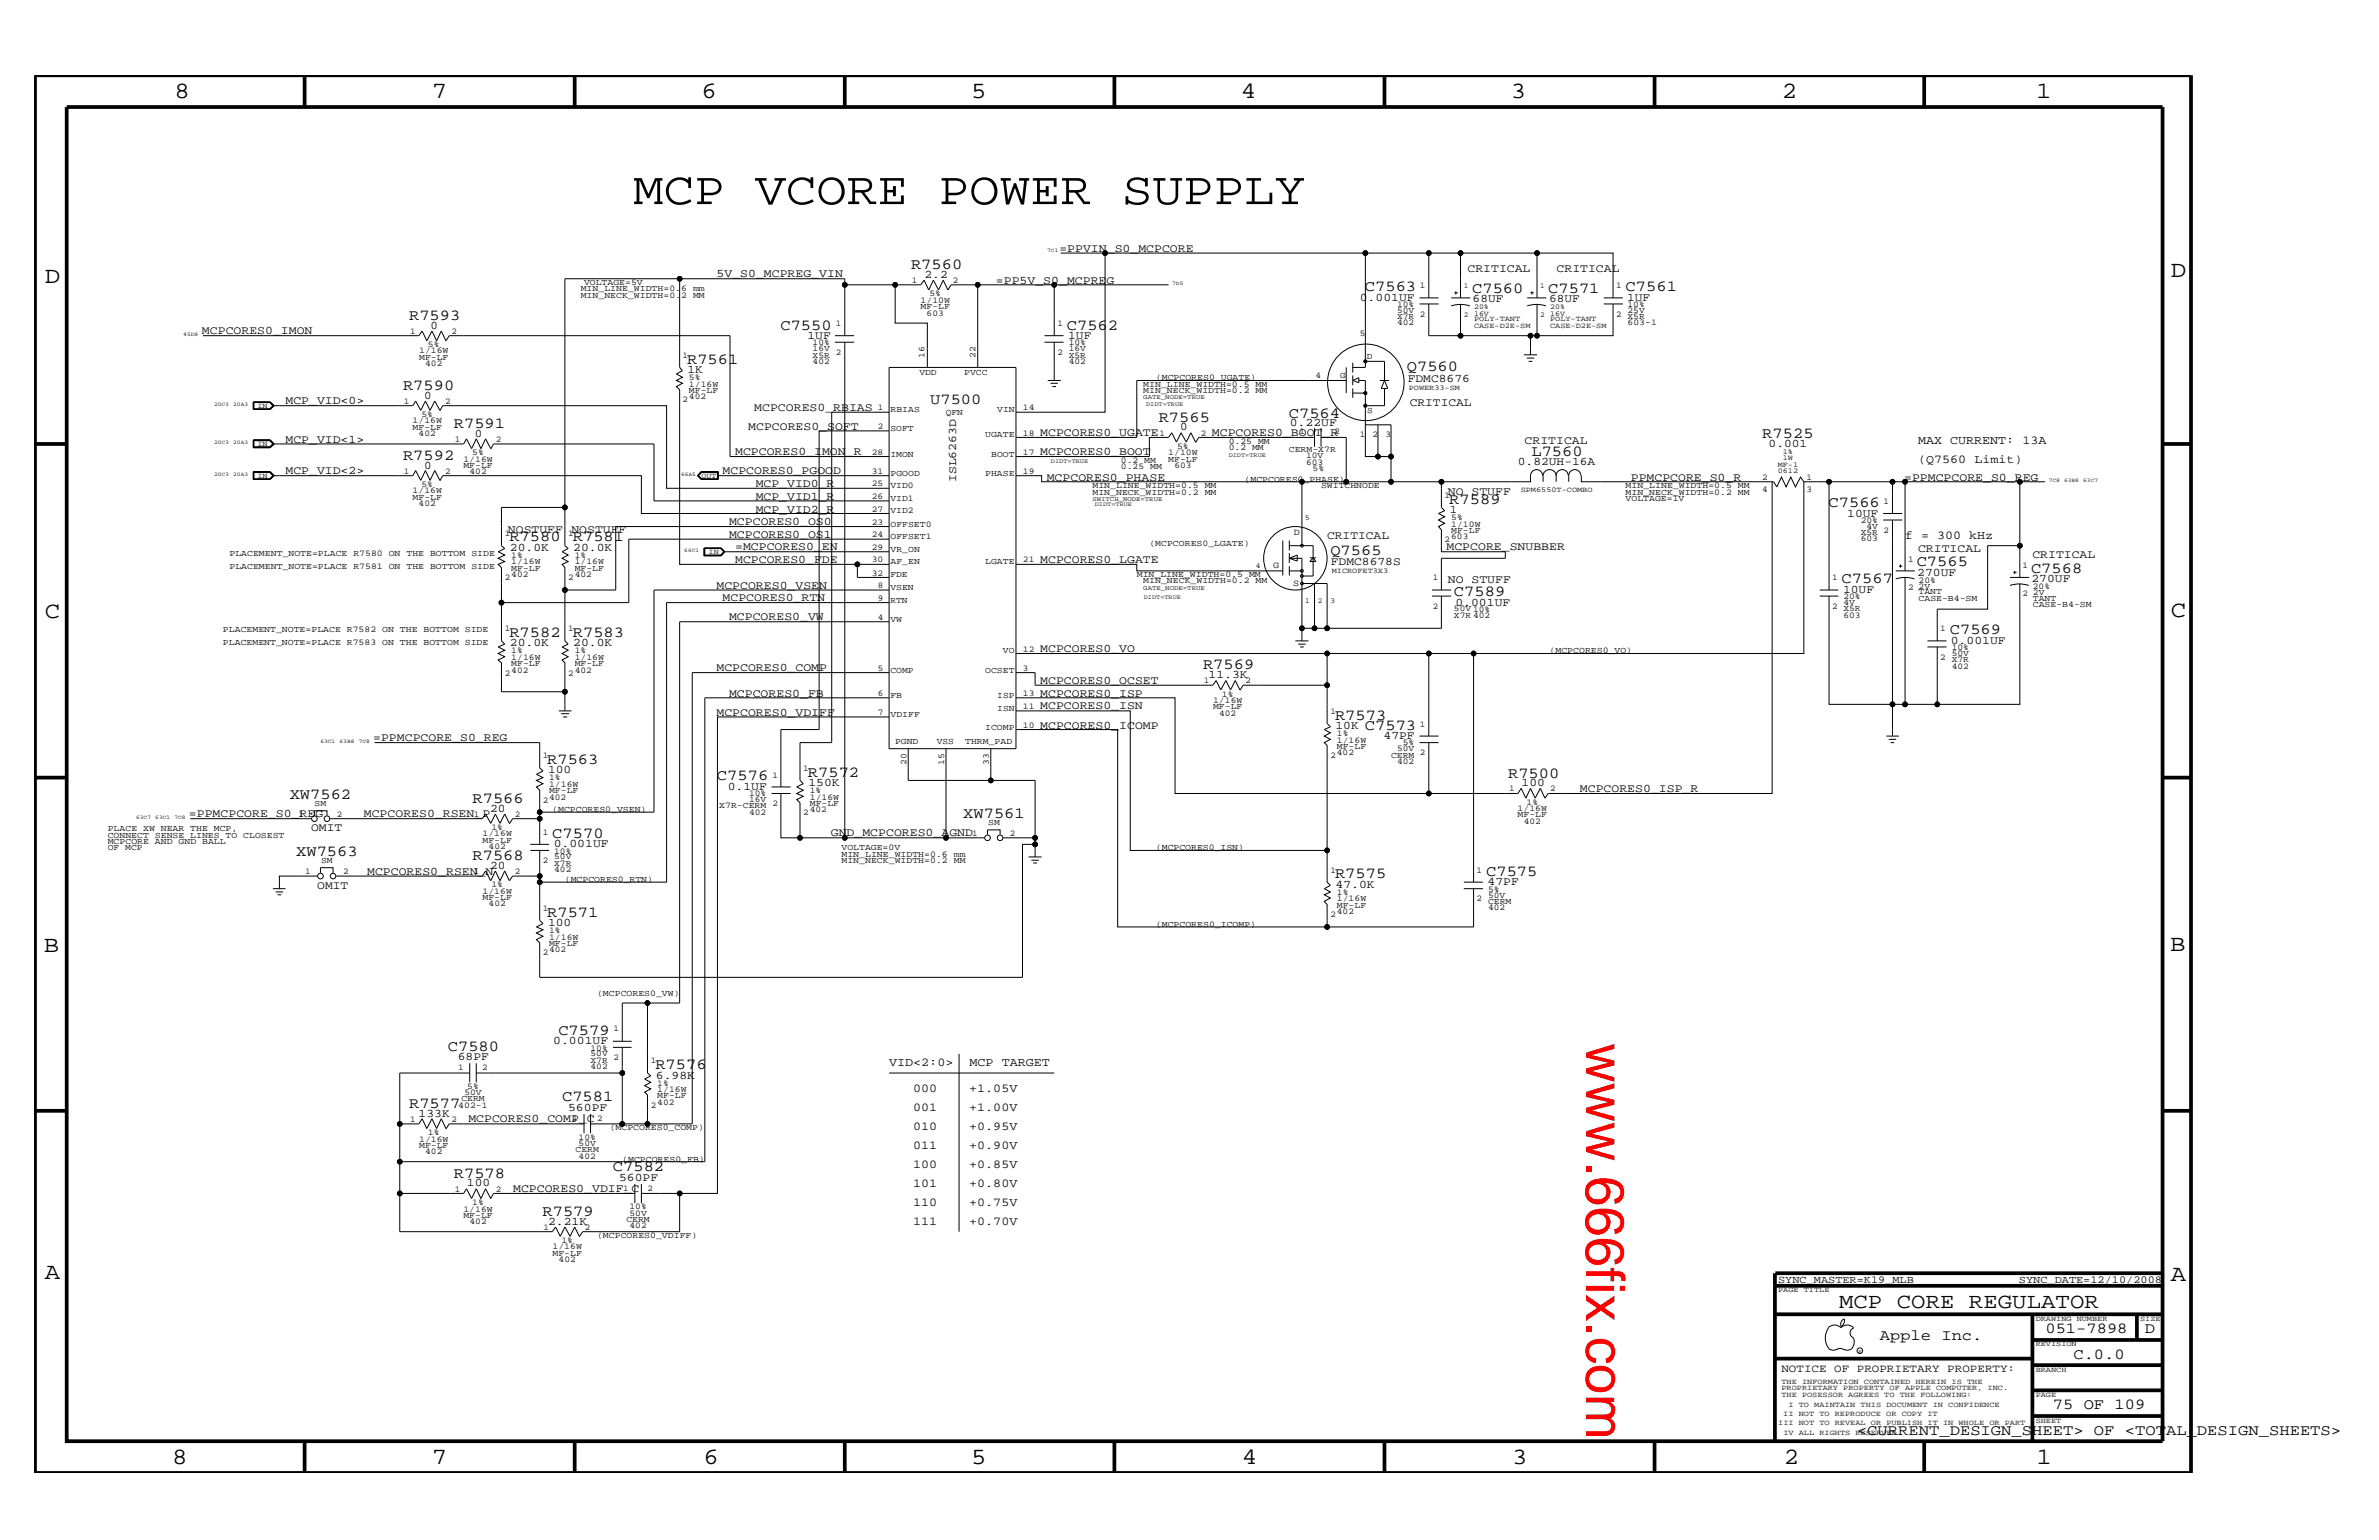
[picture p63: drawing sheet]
<svg xmlns="http://www.w3.org/2000/svg" width="432mm" height="279mm" viewBox="0 0 432 279" stroke-linecap="round" stroke-linejoin="round" font-family="sans-serif">
<defs><g id="words">
<text font-size="9.9" fill="#f00" x="287.9" y="189.3" transform="rotate(90 287.9 189.3)">www.666fix.com</text>
<text font-size="8.4" x="114.9" y="37">MCP VCORE POWER SUPPLY</text>
<g font-size="4.2">
<text x="31.7" y="17.8">8</text>
<text x="78.4" y="17.8">7</text>
<text x="127.3" y="17.8">6</text>
<text x="176.3" y="17.8">5</text>
<text x="225.2" y="17.8">4</text>
<text x="274.2" y="17.8">3</text>
<text x="323.4" y="17.8">2</text>
<text x="369.6" y="17.8">1</text>
<text x="8.1" y="51.3">D</text>
<text x="394" y="50.3">D</text>
<text x="8.1" y="112.1">C</text>
<text x="394" y="111.9">C</text>
<text x="8" y="172.7">B</text>
<text x="393.9" y="172.5">B</text>
<text x="8.1" y="232">A</text>
<text x="394" y="232.4">A</text>
<text x="31.2" y="265.6">8</text>
<text x="78.4" y="265.6">7</text>
<text x="127.7" y="265.6">6</text>
<text x="176.3" y="265.6">5</text>
<text x="225.4" y="265.6">4</text>
<text x="274.5" y="265.6">3</text>
<text x="323.8" y="265.6">2</text>
<text x="369.7" y="265.6">1</text>
</g>
<text font-size="3.9" x="333.8" y="237.3">MCP CORE REGULATOR</text>
<g font-size="2.8">
<text x="165.4" y="48.8">R7560</text>
<text x="247.7" y="52.9">C7563</text>
<text x="267.2" y="53.2">C7560</text>
<text x="281" y="53.2">C7571</text>
<text x="295.1" y="52.9">C7561</text>
<text x="74.3" y="58">R7593</text>
<text x="141.6" y="59.8">C7550</text>
<text x="193.6" y="59.8">C7562</text>
<text x="124.7" y="66">R7561</text>
<text x="73.2" y="70.7">R7590</text>
<text x="255.4" y="67.3">Q7560</text>
<text x="82.4" y="77.7">R7591</text>
<text x="168.8" y="73.3">U7500</text>
<text x="210.3" y="76.5">R7565</text>
<text x="233.9" y="75.9">C7564</text>
<text x="73.2" y="83.4">R7592</text>
<text x="278" y="82.7">L7560</text>
<text x="319.9" y="79.4">R7525</text>
<text x="263.1" y="91.4">R7589</text>
<text x="331.9" y="92.1">C7566</text>
<text x="92.5" y="98.2">R7580</text>
<text x="104" y="98.2">R7581</text>
<text x="241.5" y="100.6">Q7565</text>
<text x="334.3" y="105.9">C7567</text>
<text x="347.9" y="102.7">C7565</text>
<text x="368.6" y="103.9">C7568</text>
<text x="263.9" y="108.1">C7589</text>
<text x="92.5" y="115.6">R7582</text>
<text x="104" y="115.6">R7583</text>
<text x="353.9" y="115.1">C7569</text>
<text x="218.4" y="121.4">R7569</text>
<text x="242.3" y="130.6">R7573</text>
<text x="247.7" y="132.4">C7573</text>
<text x="99.3" y="138.6">R7563</text>
<text x="130.1" y="141.6">C7576</text>
<text x="146.6" y="140.9">R7572</text>
<text x="273.7" y="141.1">R7500</text>
<text x="52.6" y="145">XW7562</text>
<text x="85.8" y="145.7">R7566</text>
<text x="174.8" y="148.4">XW7561</text>
<text x="53.8" y="155.3">XW7563</text>
<text x="100.2" y="152">C7570</text>
<text x="85.8" y="156.1">R7568</text>
<text x="242.3" y="159.4">R7575</text>
<text x="269.7" y="158.9">C7575</text>
<text x="99.3" y="166.3">R7571</text>
<text x="81.3" y="190.6">C7580</text>
<text x="101.3" y="187.7">C7579</text>
<text x="119" y="194">R7576</text>
<text x="74.3" y="201">R7577</text>
<text x="102" y="199.8">C7581</text>
<text x="82.4" y="213.6">R7578</text>
<text x="111.3" y="212.5">C7582</text>
<text x="98.5" y="220.6">R7579</text>
<text x="341.2" y="243.1">Apple Inc.</text>
<text x="371.3" y="241.9">051-7898</text>
<text x="389.3" y="241.9">D</text>
<text x="376.3" y="246.5">C.0.0</text>
<text x="372.6" y="255.7">75 OF 109</text>
<text x="337.1" y="260.4">&lt;CURRENT_DESIGN_SHEET&gt; OF &lt;TOTAL_DESIGN_SHEETS&gt;</text>
</g>
<g font-size="2.2">
<text x="348.1" y="80.5">MAX CURRENT: 13A</text>
<text x="348.1" y="84">(Q7560 Limit)</text>
<text x="345.8" y="97.8">f = 300 kHz</text>
<text x="161.4" y="193.5">VID&lt;2:0&gt;</text>
<text x="176" y="193.5">MCP TARGET</text>
<text x="165.7" y="201.5">001</text>
<text x="165.7" y="198.1">000</text>
<text x="175.9" y="201.5">+1.00V</text>
<text x="175.9" y="198.1">+1.05V</text>
<text x="165.7" y="205">010</text>
<text x="165.7" y="208.5">011</text>
<text x="175.9" y="205">+0.95V</text>
<text x="175.9" y="208.5">+0.90V</text>
<text x="165.7" y="211.9">100</text>
<text x="165.7" y="215.4">101</text>
<text x="175.9" y="211.9">+0.85V</text>
<text x="175.9" y="215.4">+0.80V</text>
<text x="165.7" y="218.9">110</text>
<text x="175.9" y="218.9">+0.75V</text>
<text x="165.7" y="222.3">111</text>
<text x="175.9" y="222.3">+0.70V</text>
</g>
<g font-size="2.1">
<text x="192.3" y="45.7">=PPVIN_S0_MCPCORE</text>
<text x="130" y="50.3">5V_S0_MCPREG_VIN</text>
<text x="167.8" y="50.4">2.2</text>
<text x="180.8" y="51.5">=PP5V_S0_MCPREG</text>
<text x="266.4" y="49.4">CRITICAL</text>
<text x="282.5" y="49.4">CRITICAL</text>
<text x="78.1" y="59.6">0</text>
<text x="246.8" y="54.6">0.001UF</text>
<text x="267.3" y="54.8">68UF</text>
<text x="281.2" y="54.8">68UF</text>
<text x="295.3" y="54.6">1UF</text>
<text x="36.7" y="60.6">MCPCORES0_IMON</text>
<text x="146.6" y="61.5">1UF</text>
<text x="193.9" y="61.5">1UF</text>
<text x="124.8" y="67.8">1K</text>
<text x="255.5" y="69.4">FDMC8676</text>
<text x="51.8" y="73.3">MCP_VID&lt;0&gt;</text>
<text x="77" y="72.3">0</text>
<text x="136.9" y="74.5">MCPCORES0_RBIAS</text>
<text x="234.1" y="77.3">0.22UF</text>
<text x="255.9" y="73.6">CRITICAL</text>
<text x="51.8" y="80.3">MCP_VID&lt;1&gt;</text>
<text x="86.2" y="79.3">0</text>
<text x="133.4" y="82.6">MCPCORES0_IMON_R</text>
<text x="135.8" y="78">MCPCORES0_SOFT</text>
<text x="188.8" y="79.1">MCPCORES0_UGATE</text>
<text x="188.8" y="82.6">MCPCORES0_BOOT</text>
<text x="214.2" y="78.1">0</text>
<text x="220" y="79.1">MCPCORES0_BOOT_R</text>
<text x="276.7" y="80.5">CRITICAL</text>
<text x="321" y="81.1">0.001</text>
<text x="51.8" y="86">MCP_VID&lt;2&gt;</text>
<text x="77" y="85">0</text>
<text x="131.1" y="86">MCPCORES0_PGOOD</text>
<text x="137.2" y="88.3">MCP_VID0_R</text>
<text x="173.6" y="87.5" transform="rotate(-90 173.6 87.5)">ISL6263D</text>
<text x="190" y="87.2">MCPCORES0_PHASE</text>
<text x="262.8" y="89.8">NO STUFF</text>
<text x="275.5" y="84.4">0.82UH-16A</text>
<text x="296" y="87.2">PPMCPCORE_S0_R</text>
<text x="345.6" y="87.2">=PPMCPCORE_S0_REG</text>
<text x="132.3" y="95.3">MCPCORES0_OS0</text>
<text x="137.2" y="93">MCP_VID2_R</text>
<text x="137.2" y="90.7">MCP_VID1_R</text>
<text x="263.1" y="93.1">1</text>
<text x="335.3" y="93.8">10UF</text>
<text x="92.2" y="96.6">NOSTUFF</text>
<text x="92.5" y="100">20.0K</text>
<text x="103.7" y="96.6">NOSTUFF</text>
<text x="104.1" y="100">20.0K</text>
<text x="132.3" y="97.6">MCPCORES0_OS1</text>
<text x="133.4" y="99.9">=MCPCORES0_EN</text>
<text x="240.9" y="97.8">CRITICAL</text>
<text x="262.6" y="99.9">MCPCORE_SNUBBER</text>
<text x="348.1" y="100.1">CRITICAL</text>
<text x="368.9" y="101.3">CRITICAL</text>
<text x="130" y="106.8">MCPCORES0_VSEN</text>
<text x="133.4" y="102.2">MCPCORES0_FDE</text>
<text x="188.8" y="102.2">MCPCORES0_LGATE</text>
<text x="241.6" y="102.5">FDMC8678S</text>
<text x="262.8" y="105.9">NO STUFF</text>
<text x="334.5" y="107.6">10UF</text>
<text x="348" y="104.4">270UF</text>
<text x="368.7" y="105.5">270UF</text>
<text x="131.1" y="109.1">MCPCORES0_RTN</text>
<text x="132.3" y="112.6">MCPCORES0_VW</text>
<text x="264.2" y="109.9">0.001UF</text>
<text x="92.5" y="117.3">20.0K</text>
<text x="104.1" y="117.3">20.0K</text>
<text x="188.8" y="118.3">MCPCORES0_VO</text>
<text x="354.1" y="116.9">0.001UF</text>
<text x="130" y="121.8">MCPCORES0_COMP</text>
<text x="188.8" y="124.1">MCPCORES0_OCSET</text>
<text x="219.4" y="123">11.3K</text>
<text x="130" y="129.8">MCPCORES0_VDIFF</text>
<text x="132.3" y="126.4">MCPCORES0_FB</text>
<text x="188.8" y="128.7">MCPCORES0_ISN</text>
<text x="188.8" y="126.4">MCPCORES0_ISP</text>
<text x="67.7" y="134.5">=PPMCPCORE_S0_REG</text>
<text x="188.8" y="132.2">MCPCORES0_ICOMP</text>
<text x="242.4" y="132.3">10K</text>
<text x="251.1" y="134.1">47PF</text>
<text x="99.5" y="140.3">100</text>
<text x="132.1" y="143.4">0.1UF</text>
<text x="146.7" y="142.7">150K</text>
<text x="276.2" y="142.7">100</text>
<text x="286.8" y="143.7">MCPCORES0_ISP_R</text>
<text x="34.3" y="148.3">=PPMCPCORE_S0_REG</text>
<text x="66" y="148.3">MCPCORES0_RSEN_P</text>
<text x="88.9" y="147.3">20</text>
<text x="56.5" y="150.8">OMIT</text>
<text x="100.5" y="153.7">0.001UF</text>
<text x="150.8" y="151.8">GND_MCPCORES0_AGND</text>
<text x="57.6" y="161.2">OMIT</text>
<text x="66.6" y="158.7">MCPCORES0_RSEN_N</text>
<text x="88.9" y="157.7">20</text>
<text x="242.4" y="161.1">47.0K</text>
<text x="270" y="160.6">47PF</text>
<text x="99.5" y="168">100</text>
<text x="100.4" y="189.4">0.001UF</text>
<text x="83.1" y="192.3">68PF</text>
<text x="119" y="195.7">6.98K</text>
<text x="76" y="202.6">133K</text>
<text x="85" y="203.7">MCPCORES0_COMP_C</text>
<text x="103.1" y="201.5">560PF</text>
<text x="84.8" y="215.3">100</text>
<text x="112.4" y="214.2">560PF</text>
<text x="93.1" y="216.4">MCPCORES0_VDIF_C</text>
<text x="99.5" y="222.2">2.21K</text>
</g>
<text font-size="2" x="323.3" y="248.9">NOTICE OF PROPRIETARY PROPERTY:</text>
<g font-size="1.9">
<text x="322.7" y="232.7">SYNC_MASTER=K19_MLB</text>
<text x="366.4" y="232.7">SYNC_DATE=12/10/2008</text>
</g>
<g font-size="1.7">
<text x="234.8" y="97.1">D</text>
<text x="231.1" y="103">G</text>
<text x="234.7" y="106.4">S</text>
</g>
<g font-size="1.6">
<text x="105.4" y="52.9">MIN_LINE_WIDTH=0.6 mm</text>
<text x="106" y="51.7">VOLTAGE=5V</text>
<text x="165.5" y="51.3">1</text>
<text x="168.7" y="53.8">5%</text>
<text x="173" y="51.3">2</text>
<text x="257.7" y="52.3">1</text>
<text x="293.4" y="52.3">1</text>
<text x="105.4" y="54">MIN_NECK_WIDTH=0.2 MM</text>
<text x="151.7" y="59.2">1</text>
<text x="167.1" y="56.1">MF-LF</text>
<text x="167.1" y="54.9">1/10W</text>
<text x="168.2" y="57.3">603</text>
<text x="191.9" y="59.2">1</text>
<text x="253.6" y="57.9">X7R</text>
<text x="253.6" y="55.7">10%</text>
<text x="253.6" y="59">402</text>
<text x="253.6" y="56.8">50V</text>
<text x="257.7" y="57.4">2</text>
<text x="293.4" y="57.4">2</text>
<text x="295.4" y="56.8">25V</text>
<text x="295.4" y="59">603-1</text>
<text x="295.4" y="55.7">10%</text>
<text x="295.4" y="57.9">X5R</text>
<text x="74.4" y="60.6">1</text>
<text x="76.1" y="64.1">1/16W</text>
<text x="76.1" y="65.3">MF-LF</text>
<text x="77.7" y="63">5%</text>
<text x="82" y="60.6">2</text>
<text x="123.9" y="65">1</text>
<text x="147.5" y="64.9">X5R</text>
<text x="147.5" y="66">402</text>
<text x="147.5" y="63.7">16V</text>
<text x="147.5" y="62.7">10%</text>
<text x="151.7" y="64.4">2</text>
<text x="167.8" y="65" transform="rotate(-90 167.8 65)">16</text>
<text x="177" y="65" transform="rotate(-90 177 65)">22</text>
<text x="191.9" y="64.4">2</text>
<text x="194" y="63.7">16V</text>
<text x="194" y="64.9">X5R</text>
<text x="194" y="66">402</text>
<text x="194" y="62.7">10%</text>
<text x="246.8" y="60.9">5</text>
<text x="248.1" y="65.2">D</text>
<text x="77.2" y="66.5">402</text>
<text x="125.1" y="71.3">MF-LF</text>
<text x="125.1" y="69">5%</text>
<text x="125.1" y="70.1">1/16W</text>
<text x="166.9" y="68.1">VDD</text>
<text x="175" y="68.1">PVCC</text>
<text x="207.5" y="71.3">MIN_NECK_WIDTH=0.2 MM</text>
<text x="207.5" y="70.1">MIN_LINE_WIDTH=0.5 MM</text>
<text x="209.8" y="69">(MCPCORES0_UGATE)</text>
<text x="238.8" y="68.6">4</text>
<text x="243.2" y="68.6">G</text>
<text x="73.3" y="73.3">1</text>
<text x="74.9" y="76.8">1/16W</text>
<text x="76.5" y="75.7">5%</text>
<text x="80.8" y="73.3">2</text>
<text x="123.9" y="73">2</text>
<text x="125.1" y="72.4">402</text>
<text x="159.3" y="74.5">1</text>
<text x="159.3" y="77.8">2</text>
<text x="161.6" y="74.8">RBIAS</text>
<text x="171.7" y="75.2">QFN</text>
<text x="181" y="74.8">VIN</text>
<text x="185.7" y="74.5">14</text>
<text x="248.2" y="74.9">S</text>
<text x="74.9" y="78">MF-LF</text>
<text x="76" y="79.1">402</text>
<text x="82.5" y="80.2">1</text>
<text x="84.1" y="83.8">1/16W</text>
<text x="85.7" y="82.6">5%</text>
<text x="90" y="80.2">2</text>
<text x="158.2" y="82.5">28</text>
<text x="161.6" y="82.8">IMON</text>
<text x="161.6" y="78.2">SOFT</text>
<text x="178.8" y="79.4">UGATE</text>
<text x="179.9" y="82.8">BOOT</text>
<text x="185.7" y="82.5">17</text>
<text x="185.7" y="79">18</text>
<text x="210.5" y="79">1</text>
<text x="212" y="83.8">MF-LF</text>
<text x="212" y="82.6">1/10W</text>
<text x="213.7" y="81.5">5%</text>
<text x="217.9" y="79">2</text>
<text x="223" y="81.6">0.2 MM</text>
<text x="223" y="80.5">0.25 MM</text>
<text x="233.9" y="82">CERM-X7R</text>
<text x="235.9" y="78.8">1</text>
<text x="237.1" y="83.2">10V</text>
<text x="242.2" y="78.8">2</text>
<text x="246.8" y="79.4">1</text>
<text x="249.1" y="79.4">2</text>
<text x="251.5" y="79.4">3</text>
<text x="73.3" y="86">1</text>
<text x="74.9" y="89.5">1/16W</text>
<text x="76.5" y="88.3">5%</text>
<text x="80.8" y="86">2</text>
<text x="84.1" y="84.9">MF-LF</text>
<text x="85.2" y="86">402</text>
<text x="158.2" y="86">31</text>
<text x="158.2" y="88.3">25</text>
<text x="161.6" y="86.3">PGOOD</text>
<text x="161.6" y="88.6">VID0</text>
<text x="178.8" y="86.3">PHASE</text>
<text x="185.7" y="86">19</text>
<text x="198.3" y="88.6">MIN_LINE_WIDTH=0.5 MM</text>
<text x="198.3" y="89.8">MIN_NECK_WIDTH=0.2 MM</text>
<text x="203.5" y="85.1">0.25 MM</text>
<text x="203.5" y="84">0.2 MM</text>
<text x="213.1" y="84.9">603</text>
<text x="225.9" y="87.4">(MCPCORES0_PHASE)</text>
<text x="237.1" y="84.4">603</text>
<text x="238.3" y="85.5">5%</text>
<text x="239.8" y="88.6">SWITCHNODE</text>
<text x="295.1" y="89.8">MIN_NECK_WIDTH=0.2 MM</text>
<text x="295.1" y="88.6">MIN_LINE_WIDTH=0.5 MM</text>
<text x="319.9" y="87.1">2</text>
<text x="319.9" y="89.3">4</text>
<text x="327.9" y="87.1">1</text>
<text x="327.9" y="89.3">3</text>
<text x="74.9" y="90.7">MF-LF</text>
<text x="76" y="91.8">402</text>
<text x="158.2" y="95.2">23</text>
<text x="158.2" y="90.5">26</text>
<text x="158.2" y="92.8">27</text>
<text x="161.6" y="95.5">OFFSET0</text>
<text x="161.6" y="93.2">VID2</text>
<text x="161.6" y="90.9">VID1</text>
<text x="262.2" y="90.3">1</text>
<text x="263.4" y="94.3">5%</text>
<text x="263.4" y="95.5">1/10W</text>
<text x="295.1" y="90.9">VOLTAGE=1V</text>
<text x="337.7" y="94.9">20%</text>
<text x="338.8" y="96">4V</text>
<text x="341.9" y="91.5">1</text>
<text x="41.7" y="101">PLACEMENT_NOTE=PLACE R7580 ON THE BOTTOM SIDE</text>
<text x="91.6" y="97.2">1</text>
<text x="92.8" y="101.3">1%</text>
<text x="103.1" y="97.2">1</text>
<text x="104.3" y="101.3">1%</text>
<text x="158.2" y="97.5">24</text>
<text x="158.2" y="99.8">29</text>
<text x="161.6" y="100.1">VR_ON</text>
<text x="161.6" y="97.8">OFFSET1</text>
<text x="208.6" y="99">(MCPCORES0_LGATE)</text>
<text x="262.2" y="98.4">2</text>
<text x="263.4" y="96.6">MF-LF</text>
<text x="263.4" y="97.8">603</text>
<text x="337.7" y="97.1">X5R</text>
<text x="337.7" y="98.2">603</text>
<text x="341.9" y="96.6">2</text>
<text x="346.4" y="101.9">1</text>
<text x="41.7" y="103.2">PLACEMENT_NOTE=PLACE R7581 ON THE BOTTOM SIDE</text>
<text x="91.6" y="105.3">2</text>
<text x="92.8" y="103.6">MF-LF</text>
<text x="92.8" y="104.8">402</text>
<text x="92.8" y="102.4">1/16W</text>
<text x="103.1" y="105.3">2</text>
<text x="104.3" y="102.4">1/16W</text>
<text x="104.3" y="104.8">402</text>
<text x="104.3" y="103.6">MF-LF</text>
<text x="158.2" y="102.1">30</text>
<text x="158.2" y="104.4">32</text>
<text x="159.3" y="106.7">8</text>
<text x="161.6" y="107">VSEN</text>
<text x="161.6" y="104.8">FDE</text>
<text x="161.6" y="102.4">AF_EN</text>
<text x="178.8" y="102.4">LGATE</text>
<text x="185.7" y="102.1">21</text>
<text x="206.3" y="104.8">MIN_LINE_WIDTH=0.5 MM</text>
<text x="207.5" y="105.9">MIN_NECK_WIDTH=0.2 MM</text>
<text x="260.1" y="105.3">1</text>
<text x="332.6" y="105.3">1</text>
<text x="346.4" y="107">2</text>
<text x="348.2" y="107.8">TANT</text>
<text x="348.2" y="106.8">2V</text>
<text x="348.2" y="105.7">20%</text>
<text x="367.1" y="103">1</text>
<text x="369" y="106.8">20%</text>
<text x="369" y="108">2V</text>
<text x="159.3" y="109">9</text>
<text x="159.3" y="112.5">4</text>
<text x="161.6" y="109.3">RTN</text>
<text x="161.6" y="112.8">VW</text>
<text x="260.1" y="110.5">2</text>
<text x="263.9" y="112.1">X7R 402</text>
<text x="263.9" y="110.9">50V 10%</text>
<text x="332.6" y="110.5">2</text>
<text x="334.6" y="112.1">603</text>
<text x="334.6" y="110.9">X5R</text>
<text x="334.6" y="109.8">4V</text>
<text x="334.6" y="108.7">20%</text>
<text x="348.2" y="109">CASE-B4-SM</text>
<text x="367.1" y="108.1">2</text>
<text x="369" y="109">TANT</text>
<text x="369" y="110.2">CASE-B4-SM</text>
<text x="40.5" y="117">PLACEMENT_NOTE=PLACE R7583 ON THE BOTTOM SIDE</text>
<text x="40.5" y="114.8">PLACEMENT_NOTE=PLACE R7582 ON THE BOTTOM SIDE</text>
<text x="91.6" y="114.5">1</text>
<text x="92.8" y="118.6">1%</text>
<text x="92.8" y="119.7">1/16W</text>
<text x="103.1" y="114.5">1</text>
<text x="104.3" y="118.6">1%</text>
<text x="104.3" y="119.7">1/16W</text>
<text x="182" y="118.6">VO</text>
<text x="185.7" y="118.2">12</text>
<text x="281.3" y="118.6">(MCPCORES0_VO)</text>
<text x="352.1" y="114.5">1</text>
<text x="352.1" y="119.7">2</text>
<text x="354.2" y="118">10%</text>
<text x="354.2" y="119">50V</text>
<text x="91.6" y="122.6">2</text>
<text x="92.8" y="122">402</text>
<text x="92.8" y="120.8">MF-LF</text>
<text x="103.1" y="122.6">2</text>
<text x="104.3" y="122">402</text>
<text x="104.3" y="120.8">MF-LF</text>
<text x="159.3" y="121.7">5</text>
<text x="161.6" y="122">COMP</text>
<text x="178.8" y="122">OCSET</text>
<text x="185.7" y="121.7">3</text>
<text x="218.5" y="124">1</text>
<text x="226.1" y="124">2</text>
<text x="354.2" y="120.2">X7R</text>
<text x="354.2" y="121.4">402</text>
<text x="159.3" y="126.3">6</text>
<text x="159.3" y="129.7">7</text>
<text x="161.6" y="130.1">VDIFF</text>
<text x="161.6" y="126.6">FB</text>
<text x="181" y="129">ISN</text>
<text x="181" y="126.6">ISP</text>
<text x="185.7" y="128.6">11</text>
<text x="185.7" y="126.3">13</text>
<text x="220.2" y="128.7">MF-LF</text>
<text x="220.2" y="127.5">1/16W</text>
<text x="221.3" y="129.8">402</text>
<text x="221.8" y="126.4">1%</text>
<text x="241.5" y="129.5">1</text>
<text x="257.7" y="131.9">1</text>
<text x="98.6" y="137.6">1</text>
<text x="162.5" y="135.1">PGND</text>
<text x="170" y="135.1">VSS</text>
<text x="175.2" y="135.1">THRM_PAD</text>
<text x="178.8" y="132.4">ICOMP</text>
<text x="185.7" y="132">10</text>
<text x="241.5" y="137.6">2</text>
<text x="242.7" y="133.5">1%</text>
<text x="242.7" y="134.7">1/16W</text>
<text x="242.7" y="135.8">MF-LF</text>
<text x="242.7" y="137">402</text>
<text x="252.5" y="137.4">CERM</text>
<text x="253.6" y="136.3">50V</text>
<text x="254.6" y="135.2">5%</text>
<text x="257.7" y="137">2</text>
<text x="99.7" y="141.6">1%</text>
<text x="99.7" y="142.8">1/16W</text>
<text x="99.7" y="144">MF-LF</text>
<text x="140.2" y="141.1">1</text>
<text x="145.8" y="139.9">1</text>
<text x="147" y="144">1%</text>
<text x="164.5" y="138.8" transform="rotate(-90 164.5 138.8)">20</text>
<text x="171.4" y="138.8" transform="rotate(-90 171.4 138.8)">15</text>
<text x="179.5" y="138.8" transform="rotate(-90 179.5 138.8)">33</text>
<text x="253.6" y="138.6">402</text>
<text x="273.9" y="143.5">1</text>
<text x="281.3" y="143.5">2</text>
<text x="54.2" y="148.2">1</text>
<text x="57.1" y="146.2">SM</text>
<text x="61.1" y="148.2">2</text>
<text x="86" y="148.2">1</text>
<text x="93.5" y="148.2">2</text>
<text x="98.6" y="145.7">2</text>
<text x="99.7" y="145.1">402</text>
<text x="100.2" y="147.3">(MCPCORES0_VSEN)</text>
<text x="130.6" y="146.7">X7R-CERM</text>
<text x="136" y="145.6">16V</text>
<text x="136" y="147.9">402</text>
<text x="136" y="144.5">10%</text>
<text x="140.2" y="146.2">2</text>
<text x="145.8" y="147.9">2</text>
<text x="147" y="146.2">MF-LF</text>
<text x="147" y="147.3">402</text>
<text x="147" y="145.1">1/16W</text>
<text x="179.4" y="149.7">SM</text>
<text x="275.5" y="147.2">1/16W</text>
<text x="275.5" y="148.3">MF-LF</text>
<text x="276.6" y="149.5">402</text>
<text x="277.1" y="146">1%</text>
<text x="19.6" y="153.2">MCPCORE AND GND BALL</text>
<text x="19.6" y="154.3">OF MCP</text>
<text x="19.6" y="150.8">PLACE XW NEAR THE MCP,</text>
<text x="19.6" y="152">CONNECT SENSE LINES TO CLOSEST</text>
<text x="87.6" y="151.8">1/16W</text>
<text x="87.6" y="152.9">MF-LF</text>
<text x="88.7" y="154">402</text>
<text x="89.2" y="150.7">1%</text>
<text x="98.6" y="151.4">1</text>
<text x="100.6" y="155.9">50V</text>
<text x="100.6" y="154.9">10%</text>
<text x="152.7" y="155.5">MIN_LINE_WIDTH=0.6 mm</text>
<text x="152.7" y="154.3">VOLTAGE=0V</text>
<text x="176.4" y="151.7">1</text>
<text x="183.3" y="151.7">2</text>
<text x="209.8" y="154.3">(MCPCORES0_ISN)</text>
<text x="55.4" y="158.6">1</text>
<text x="58.3" y="156.6">SM</text>
<text x="62.3" y="158.6">2</text>
<text x="86" y="158.6">1</text>
<text x="89.2" y="161">1%</text>
<text x="93.5" y="158.6">2</text>
<text x="98.6" y="156.6">2</text>
<text x="100.6" y="157.1">X7R</text>
<text x="100.6" y="158.2">402</text>
<text x="102.5" y="160">(MCPCORES0_RTN)</text>
<text x="152.7" y="156.6">MIN_NECK_WIDTH=0.2 MM</text>
<text x="241.5" y="158.4">1</text>
<text x="268" y="158.4">1</text>
<text x="270.1" y="161.8">5%</text>
<text x="87.6" y="163.3">MF-LF</text>
<text x="87.6" y="162.2">1/16W</text>
<text x="88.7" y="164.5">402</text>
<text x="98.6" y="165.2">1</text>
<text x="241.5" y="166.4">2</text>
<text x="242.7" y="164.7">MF-LF</text>
<text x="242.7" y="162.3">1%</text>
<text x="242.7" y="165.8">402</text>
<text x="242.7" y="163.5">1/16W</text>
<text x="268" y="163.5">2</text>
<text x="270.1" y="162.8">50V</text>
<text x="270.1" y="163.9">CERM</text>
<text x="270.1" y="165.1">402</text>
<text x="98.6" y="173.3">2</text>
<text x="99.7" y="171.6">MF-LF</text>
<text x="99.7" y="172.7">402</text>
<text x="99.7" y="170.5">1/16W</text>
<text x="99.7" y="169.3">1%</text>
<text x="209.8" y="168.2">(MCPCORES0_ICOMP)</text>
<text x="108.4" y="180.8">(MCPCORES0_VW)</text>
<text x="107.2" y="191.6">50V</text>
<text x="107.2" y="190.6">10%</text>
<text x="111.3" y="187.1">1</text>
<text x="83.1" y="194.1">1</text>
<text x="84.8" y="197.6">5%</text>
<text x="87.5" y="194.1">2</text>
<text x="107.2" y="192.8">X7R</text>
<text x="107.2" y="194">402</text>
<text x="111.3" y="192.3">2</text>
<text x="118.1" y="192.9">1</text>
<text x="119.3" y="197">1%</text>
<text x="74.4" y="203.6">1</text>
<text x="82" y="203.6">2</text>
<text x="83.2" y="201">402-1</text>
<text x="83.7" y="199.8">CERM</text>
<text x="84.3" y="198.7">50V</text>
<text x="103.9" y="203.3">1</text>
<text x="108.4" y="203.3">2</text>
<text x="118.1" y="201">2</text>
<text x="119.3" y="199.2">MF-LF</text>
<text x="119.3" y="200.4">402</text>
<text x="119.3" y="198.1">1/16W</text>
<text x="76.1" y="207.1">1/16W</text>
<text x="76.1" y="208.2">MF-LF</text>
<text x="77.2" y="209.4">402</text>
<text x="77.7" y="205.9">1%</text>
<text x="104.5" y="209.1">CERM</text>
<text x="105" y="206.8">10%</text>
<text x="105" y="207.9">50V</text>
<text x="110.7" y="205">(MCPCORES0_COMP)</text>
<text x="105" y="210.3">402</text>
<text x="112.9" y="210.8">(MCPCORES0_FB)</text>
<text x="82.6" y="216.2">1</text>
<text x="84.1" y="219.8">1/16W</text>
<text x="84.1" y="220.9">MF-LF</text>
<text x="85.7" y="218.6">1%</text>
<text x="90" y="216.2">2</text>
<text x="113.1" y="216">1</text>
<text x="113.7" y="221.8">CERM</text>
<text x="114.3" y="219.4">10%</text>
<text x="114.3" y="220.6">50V</text>
<text x="117.5" y="216">2</text>
<text x="85.2" y="222.1">402</text>
<text x="98.6" y="223.1">1</text>
<text x="100.3" y="227.9">MF-LF</text>
<text x="100.3" y="226.7">1/16W</text>
<text x="101.9" y="225.6">1%</text>
<text x="106.2" y="223.1">2</text>
<text x="108.4" y="224.6">(MCPCORES0_VDIFF)</text>
<text x="114.3" y="222.9">402</text>
<text x="101.4" y="229">402</text>
</g>
<g font-size="1.4">
<text x="265.7" y="52.3">1</text>
<text x="279.6" y="52.3">1</text>
<text x="265.7" y="57.4">2</text>
<text x="267.5" y="56.1">20%</text>
<text x="267.5" y="59.5">CASE-D2E-SM</text>
<text x="267.5" y="57.3">16V</text>
<text x="267.5" y="58.3">POLY-TANT</text>
<text x="279.6" y="57.4">2</text>
<text x="281.3" y="59.5">CASE-D2E-SM</text>
<text x="281.3" y="58.3">POLY-TANT</text>
<text x="281.3" y="57.3">16V</text>
<text x="281.3" y="56.1">20%</text>
<text x="255.7" y="70.8">POWER33-SM</text>
<text x="46.7" y="73.9">IN</text>
<text x="46.7" y="80.9">IN</text>
<text x="323.6" y="83.5">1W</text>
<text x="323.6" y="82.3">1%</text>
<text x="46.7" y="86.6">IN</text>
<text x="127.3" y="86.6">OUT</text>
<text x="276" y="89.3">SPM6550T-COMBO</text>
<text x="322.7" y="84.7">MF-1</text>
<text x="322.7" y="85.8">0612</text>
<text x="236.9" y="94.3">5</text>
<text x="128.6" y="100.4">IN</text>
<text x="227.9" y="103">4</text>
<text x="241.7" y="103.9">MICROFET3X3</text>
<text x="236.9" y="109.3">1</text>
<text x="239.2" y="109.3">2</text>
<text x="241.5" y="109.3">3</text>
<text x="322.7" y="234.4">PAGE TITLE</text>
<text x="369.5" y="239.6">DRAWING NUMBER</text>
<text x="388.5" y="239.6">SIZE</text>
<text x="369.5" y="244.2">REVISION</text>
<text x="323.3" y="251.1">THE INFORMATION CONTAINED HEREIN IS THE</text>
<text x="369.5" y="248.9">BRANCH</text>
<text x="323.3" y="253.4">THE POSESSOR AGREES TO THE FOLLOWING:</text>
<text x="323.3" y="252.3">PROPRIETARY PROPERTY OF APPLE COMPUTER, INC.</text>
<text x="323.7" y="256.9">II NOT TO REPRODUCE OR COPY IT</text>
<text x="324.6" y="255.2">I TO MAINTAIN THIS DOCUMENT IN CONFIDENCE</text>
<text x="369.5" y="253.4">PAGE</text>
<text x="322.7" y="258.6">III NOT TO REVEAL OR PUBLISH IT IN WHOLE OR PART</text>
<text x="323.7" y="260.4">IV ALL RIGHTS RESERVED</text>
<text x="369.5" y="258.1">SHEET</text>
</g>
<g font-size="1.2">
<text x="207.5" y="72.4">GATE_NODE=TRUE</text>
<text x="198.3" y="90.9">SWITCH_NODE=TRUE</text>
<text x="207.5" y="107">GATE_NODE=TRUE</text>
</g>
<g font-size="1.1">
<text x="208" y="73.6">DIDT=TRUE</text>
<text x="223" y="82.8">DIDT=TRUE</text>
<text x="190.8" y="84">DIDT=TRUE</text>
<text x="198.7" y="91.8">DIDT=TRUE</text>
<text x="207.6" y="108.7">DIDT=TRUE</text>
</g>
<g font-size="1">
<text x="190.1" y="45.7">7C1</text>
<text x="212.8" y="51.7">7D5</text>
<text x="33.3" y="60.9">45D8</text>
<text x="38.9" y="73.6">20C3</text>
<text x="42.3" y="73.6">20A3</text>
<text x="38.9" y="80.5">20C3</text>
<text x="42.3" y="80.5">20A3</text>
<text x="38.9" y="86.3">20C3</text>
<text x="42.3" y="86.3">20A3</text>
<text x="123.6" y="86.3">66A5</text>
<text x="371.9" y="87.4">7C8</text>
<text x="374.6" y="87.4">63B8</text>
<text x="378.1" y="87.4">63C7</text>
<text x="124.2" y="100.1">66C1</text>
<text x="58.2" y="134.7">63C1</text>
<text x="61.6" y="134.7">63B8</text>
<text x="65.1" y="134.7">7C8</text>
<text x="24.7" y="148.5">63C7</text>
<text x="28.2" y="148.5">63C1</text>
<text x="31.7" y="148.5">7C8</text>
</g>
<text font-size=".9" x="337.3" y="245.4">R</text>
</g></defs>
<g fill="none" stroke="#000" stroke-width=".18">
<path d="M123.4 50.6h-20.9v48.4l.6 .5-1.1 .6 1.1 .6-1.1 .6 1.1 .6-1.1 .5 .5 .6v4h9.3v-11.5h49.6M153.3 51.7v-1.1h-29.9v16.1l.5 .6-1.1 .5 1.1 .6-1.1 .6 1.1 .5-1.1 .6 .6 .6v31.7h32.2v2.4h5.8M162.5 51.7h-9.2v9.2M177.5 51.7h13.8v9.2M191.3 51.7h20.8M192.5 45.9h8.1v28.9h-16.2M200.6 45.9h47.2M247.8 45.9h11.5v8.1M247.8 45.9v20.8h-2.3M257.6 55.1h3.5M257.6 54h3.5M259.3 45.9h5.8v8.1"/>
<path d="M259.3 55.1v5.8h5.8M263.4 55.5a5.5 5.5 0 0 1 3.4 0M263.4 54h3.5M264 53.1h.6M264.2 52.9v.6M265.1 55.1v5.8h12.7M265.1 45.9h13.9M277.2 55.5a5.5 5.5 0 0 1 3.4 0M277.2 54h3.5M277.8 53.1h.6M278 52.9v.6M279 55.1v5.8h13.8v-5.8"/>
<path d="M279 54v-8.1h13.8v8.1M291.1 55.1h3.5M291.1 54h3.5M36.8 60.9h39.2l.6-.8 .9 1.7 .9-1.7 .8 1.7 .9-1.7 .8 1.7 .6-.9h51v21.9h28.9M46 79.8h3l.8 .7-.8 .7h-3zM46 79.9h3M46.1 73h2.9l.6 .6-.6 .6h-2.9zM46.1 79.9v1.2h2.9l.6-.6-.6-.6M46.1 80h2.8l.6 .5M48.9 73l.6 .6M49 72.9h-3v1.4h3M49 79.9l.7 .6-.7 .7"/>
<path d="M49 72.9l.8 .7-.8 .7M49 72.9l.7 .7-.7 .7M49.5 73.6l-.6 .6M49.5 73.6h25.4l.5-.8 1 1.7 .8-1.7 .9 1.7 .8-1.7 .9 1.7M79.8 74.5l.5-.9h40.7v15h40.4M151.6 62.1h3.4M151.6 60.9h3.4M153.3 62.1v89.9h18.4M161.4 74.8h-10.4v59.9h-5.8v6.9l.6 .6-1.2 .6 1.2 .6-1.2 .6 1.2 .5-1.2 .6 .6 .6v6.3h-3.5v-8M161.4 78.2h-12.7v54.2h-7v10.4M161.4 66.7h23v69.1h-23zM168.3 66.7v-8.1h-5.8v-6.9h4.6l.6-.9 .9 1.8 .8-1.8 .9 1.8 .9-1.8 .8 1.8 .6-.9h4.9v15"/>
<path d="M189.6 62.1h3.4M189.6 60.9h3.4M190.2 69h2.3M190.7 69.5h1.3M191 70.1h.7M191.3 62.1v6.9M238.6 79.4h-21l-.6 .9M238.6 77.7v3.4M239.8 79.4h4.5v8h8.2M239.8 77.7v3.4M244.3 69h-38v10.4h-21.9M244.3 66.7v4.6"/>
<path d="M245.5 69l1.1-.5v1l-1-.5M245.5 65.8v1.8M245.5 68.1v1.8M245.5 70.5v1.7M245.5 71.3h2.3M246.6 69h1.2v13.8h2.3v-5.7M247.8 77.1h4.7v5.7h-2.4M247.8 65.6h3.5v3.4M250.4 69h1.7M251.3 70.5v3.1h-3.5M251.3 69l.6 1.5h-1.2zM276.6 64.4h2.4"/>
<path d="M277.1 65h1.4M277.5 65.6h.6M277.8 60.9h1.2M277.8 60.9v3.5M46 85.5h3l.8 .8-.8 .7h-3zM46 85.6h3M46.1 85.6v1.3h2.9l.6-.6-.6-.7M46.1 85.7h2.8l.6 .6M49 85.6l.7 .7-.7 .7M49.5 86.3l-.6 .6M49.5 86.3h25.4l.5-.9 1 1.8 .8-1.8 .9 1.8 .8-1.8 .9 1.8M49.5 80.5l-.6 .6h-2.8"/>
<path d="M49.5 80.5h34.7l.5-.9 .9 1.8 .8-1.8 .9 1.8 .8-1.8 1 1.8M79.8 87.2l.5-.9h36.1v6.9h45M89.1 81.5l.5-1h29.1v10.4h42.7M102.5 92.1h-11.5v6.9l.6 .5-1.2 .6 1.2 .6-1.2 .6 1.2 .6-1.2 .5 .6 .6v13.3l.6 .6-1.2 .5 1.2 .6-1.2 .6 1.2 .6-1.2 .5 .6 .6v5.2h11.5M127.3 85.5h3.1v1.5h-3.1l-.7-.7zM127.3 86.9l-.6-.6 .6-.6h2.9v1.2M127.3 86.9h3M127.3 85.6h3v1.4M127.3 85.6l-.6 .7 .6 .7M127.3 85.6l-.6 .7 .6 .6M127.8 99.4h3.1l.7 .7-.7 .8h-3.1zM127.8 99.4v1.4h3.1l.6-.7"/>
<path d="M127.8 99.5h3M127.9 99.5v1.2h2.9l.6-.6M130.2 86.3h31.2M130.8 99.5l.7 .6M130.8 99.5l.6 .6M130.9 99.4l.6 .7M161.4 97.8h-47.3v11.5h-23.1M184.4 86.3h4.7v1.1h55.2M217 80.2l-.8-1.7-.9 1.7-.9-1.7-.9 1.7-.8-1.7-.6 .9h-3.5v3.4h-24.2M232.8 98.1v6.3M234 99h4.3v5.5h-2M234 98.1v1.8"/>
<path d="M236.3 87.4v11.6M252.5 82.8v4.6h9.1M280 86.3a1.1 1.1 0 0 0-1.1-1.1 1.1 1.1 0 0 0-1.1 1.1v1.1h-16.2v4.7l.6 .6-1.1 .5 1.1 .6-1.1 .5 1.1 .6-1.1 .6 .5 .6v4h11.6v1.2h-11.6v5.7M282.4 86.3a1.1 1.1 0 0 1 1.1-1.1 1.1 1.1 0 0 1 1.1 1.1M282.4 86.3a1.19 1.19 0 0 0-1.1-1.1 1.19 1.19 0 0 0-1.2 1.1v1.1M282.4 86.3v1.1M286.9 86.3a1.1 1.1 0 0 0-1.1-1.1 1.1 1.1 0 0 0-1.1 1.1v1.1M287 86.3v1.1h34.9l.6 .9 .8-1.7 .9 1.7 .8-1.7 .9 1.7 .9-1.7 .6 .8h4.6v19.6M321.6 87.4v56.6h-40.6l-.6 .8-.8-1.8-1 1.8-.8-1.8-.9 1.8-.8-1.8-.6 1h-16.2v-9.3M327.4 87.4v31.2h-59.9M332 87.4h11.5v5.8M341.8 93.2h3.5"/>
<path d="M341.8 94.3h3.5M343.5 94.3v33.5h-11.5v-19.7M343.5 87.4h2.3v16.2M345.8 87.4h25.4M366.6 99h-5.8v11.5h-9.2v5.8M366.6 87.4v17.4M102.5 107v9.3l.6 .6-1.1 .5 1.1 .6-1.1 .6 1.1 .6-1.1 .5 .5 .6v8.7M131.4 100.1h30M131.5 100.1l-.7 .7M155.6 102.4h5.8M161.4 109.3h-40.4v50.7h-23v7l.6 .6-1.2 .6 1.2 .5-1.2 .6 1.2 .6-1.2 .6 .6 .6v6.2h87.6v-24.1h2.3v-1.2M161.4 112.8h-38v69.2h-5.9v12.7l.6 .5-1.1 .6 1.1 .6-1.1 .6 1.1 .6-1.1 .5 .5 .6v5.2"/>
<path d="M161.4 107h-42.7v40.3h-20.7M184.4 102.4h21.9v1.2h26.5M184.4 118.6h56.5v5.7M234 101.3h2.3v15M234 103.6h2.3M234 101.3l1.5-.6v1.1zM234 100.4v1.7M234 102.7v1.7M235.1 116.3h2.4M235.6 116.9h1.4M236 117.4h.6M236.3 105.9h4.6v8.1h-2.3"/>
<path d="M237.7 101.2h1.1M238.3 101.2l.5 .7h-1.1zM238.6 105.9v8.1h-2.3M240.9 118.6h18.4v14.9M259.3 118.6h8.2v41.4M259.9 107h3.5M259.9 108.1h3.5M261.6 108.1v5.9h-20.7M330.3 107h3.4M330.3 108.1h3.4M344.1 105a5.5 5.5 0 0 1 3.4 0M344.1 103.6h3.5"/>
<path d="M344.7 102.7h.6M344.9 102.4v.6M345.8 104.8v23h5.8v-10.4M349.8 116.3h3.5M349.8 117.4h3.5M364.8 106.2a5.5 5.5 0 0 1 3.4 0M364.8 104.8h3.5M365.4 103.8h.6M365.7 103.6v.6M366.6 105.9v21.9h-15M68 134.7h30v4.6l.6 .6-1.2 .6 1.2 .6-1.2 .5 1.2 .6-1.2 .6 .6 .6v3.9M101.4 129h2.3"/>
<path d="M101.9 129.5h1.4M102.2 130.1h.8M161.4 130.1h-31.2v86.4h-6.8M161.4 126.6h-33.5v84.2h-55.3M161.4 122h-35.8v81.9h-18.4M164.8 135.8v5.8h23.1v10.4M171.7 135.8v16.2h6.9M179.8 135.8v5.8M184.4 132.4h18.5v35.8h38v-4.1l-.5-.6 1.1-.6-1.1-.6 1.1-.5-1.1-.6 1.1-.6-.6-.6v-5.7M184.4 126.6h28.9v17.4h46M184.4 122h3.5v2.3h32.2l.6-.8 .9 1.7 .9-1.7 .9 1.7 .8-1.7 .8 1.7M225 125.3l.6-1h15.3v7l.6 .6-1.1 .5 1.1 .6-1.1 .5 1.1 .6-1.1 .6 .5 .5v19.1h-35.8v-25.3h-20.7"/>
<path d="M257.6 133.5h3.5M257.6 134.7h3.5M342.4 133.5h2.3M342.8 134.1h1.4M343.2 134.7h.6M345.8 127.8h-2.3v5.7M34.5 148.5h22M57.1 147.9v-.8h2.3v.8M57.6 158.9h-6.9v2.3M58.2 158.4v-1h2.3v1M59.9 148.5h27.6l.6-.8 1 1.7 .8-1.7 .9 1.7 .8-1.7 .9 1.7M61 158.9h26.5l.6-.9 1 1.8 .8-1.8 .9 1.8 .8-1.8 .9 1.8 .5-.9h5v1.1"/>
<path d="M96.3 154.3h3.4M96.3 153.2h3.4M98 147.3v1.2h-5l-.5 1M98 148.5v4.7M98 154.3v4.6M140 144h3.5M140 142.8h3.5M145.2 152h8.1M179.2 151.4v-.8h2.3v.8M182.1 152h5.8M186.7 155.5h2.4M187.2 156.1h1.4"/>
<path d="M187.5 156.6h.7M187.9 153.2v2.3M49.5 161.2h2.3M50 161.8h1.4M50.4 162.3h.7M265.7 161.2h3.5M265.7 160h3.5M267.5 161.2v7h-26.6M85.3 194.7h-12.7v28.8h27.6l.6-.9 .9 1.7 .8-1.7 1 1.7 .8-1.7 .9 1.7M85.3 192.9v3.5M86.4 192.9v3.5M86.4 194.7h26.5"/>
<path d="M111.3 190h3.3M111.3 188.9h3.3M112.9 190v13.9M117.5 182h-4.6v6.9M161.4 194.7h29.9M174.1 191.2v32.3M72.6 216.5h11.6l.5-.8 .9 1.8 .8-1.8 .9 1.8 .8-1.8 1 1.8 .5-1h25.6M72.6 203.9h3.4l.6-.9 .9 1.8 .9-1.8 .8 1.8 .9-1.8 .8 1.8M106 203.9h-24.5l-.6 .9M106 202.1v3.5M107.2 202.1v3.5M115.2 214.8v3.5"/>
<path d="M116.4 216.5h7v7h-17.7l-.5 .9M116.4 214.8v3.5M334.7 239.3l.1 .3a1.19 1.19 0 0 1-.6 1.1M334.8 239.3a1.02 1.02 0 0 0-.6 1.3M331.8 240.9a1.61 1.61 0 0 1 2.4 0M331.9 241a3.1 3.1 0 0 0 .2 3.9M332.1 244.8l.6 .2 .7-.2M333.4 244.9l.6-.3 .7 .3M334.1 240.9a1.61 1.61 0 0 1 2.3 0M334.6 244.8l.7 .2 .6-.2M336.4 242.8l.2 .6a1.95 1.95 0 0 1-.6 1.4M336.5 240.9a.93 .93 0 0 0-.7 .9 .93 .93 0 0 0 .7 .9"/>
<circle cx="123.4" cy="50.6" r=".42"/>
<circle cx="153.3" cy="51.7" r=".42"/>
<circle cx="162.5" cy="51.7" r=".42"/>
<circle cx="177.5" cy="51.7" r=".42"/>
<circle cx="191.3" cy="51.7" r=".42"/>
<circle cx="200.6" cy="45.9" r=".42"/>
<circle cx="247.8" cy="45.9" r=".42"/>
<circle cx="259.3" cy="45.9" r=".42"/>
<circle cx="265.1" cy="45.9" r=".42"/>
<circle cx="279" cy="45.9" r=".42"/>
<circle cx="247.8" cy="71.3" r=".25"/>
<circle cx="247.8" cy="73.6" r=".25"/>
<circle cx="247.8" cy="65.6" r=".25"/>
<circle cx="247.9" cy="69.4" r="6.9"/>
<circle cx="265.1" cy="60.9" r=".42"/>
<circle cx="277.8" cy="60.9" r=".42"/>
<circle cx="279" cy="60.9" r=".42"/>
<circle cx="102.5" cy="92.1" r=".42"/>
<circle cx="236.3" cy="87.4" r=".42"/>
<circle cx="236.3" cy="99" r=".25"/>
<circle cx="244.3" cy="87.4" r=".42"/>
<circle cx="250.1" cy="82.8" r=".42"/>
<circle cx="252.5" cy="87.4" r=".42"/>
<circle cx="252.5" cy="82.8" r=".42"/>
<circle cx="261.6" cy="87.4" r=".42"/>
<circle cx="332" cy="87.4" r=".42"/>
<circle cx="343.5" cy="87.4" r=".42"/>
<circle cx="345.8" cy="87.4" r=".42"/>
<circle cx="366.6" cy="99" r=".42"/>
<circle cx="366.6" cy="87.4" r=".42"/>
<circle cx="91" cy="109.3" r=".42"/>
<circle cx="102.5" cy="107" r=".42"/>
<circle cx="155.6" cy="102.4" r=".42"/>
<circle cx="235.1" cy="101.3" r="5.8"/>
<circle cx="236.3" cy="114" r=".42"/>
<circle cx="236.3" cy="103.6" r=".25"/>
<circle cx="236.3" cy="105.9" r=".25"/>
<circle cx="236.3" cy="104.5" r=".25"/>
<circle cx="238.6" cy="114" r=".42"/>
<circle cx="240.9" cy="114" r=".42"/>
<circle cx="240.9" cy="118.6" r=".42"/>
<circle cx="259.3" cy="118.6" r=".42"/>
<circle cx="267.5" cy="118.6" r=".42"/>
<circle cx="102.5" cy="125.5" r=".42"/>
<circle cx="240.9" cy="124.3" r=".42"/>
<circle cx="343.5" cy="127.8" r=".42"/>
<circle cx="345.8" cy="127.8" r=".42"/>
<circle cx="351.6" cy="127.8" r=".42"/>
<circle cx="57.1" cy="148.5" r=".51"/>
<circle cx="58.2" cy="158.9" r=".51"/>
<circle cx="59.4" cy="148.5" r=".51"/>
<circle cx="60.5" cy="158.9" r=".51"/>
<circle cx="98" cy="158.9" r=".42"/>
<circle cx="98" cy="148.5" r=".42"/>
<circle cx="98" cy="147.3" r=".42"/>
<circle cx="145.2" cy="152" r=".42"/>
<circle cx="153.3" cy="152" r=".42"/>
<circle cx="171.7" cy="152" r=".42"/>
<circle cx="179.2" cy="152" r=".51"/>
<circle cx="179.8" cy="141.6" r=".42"/>
<circle cx="181.5" cy="152" r=".51"/>
<circle cx="187.9" cy="152" r=".42"/>
<circle cx="187.9" cy="153.2" r=".42"/>
<circle cx="240.9" cy="154.3" r=".42"/>
<circle cx="259.3" cy="144" r=".42"/>
<circle cx="98" cy="160" r=".42"/>
<circle cx="240.9" cy="168.2" r=".42"/>
<circle cx="112.9" cy="194.7" r=".42"/>
<circle cx="117.5" cy="182" r=".42"/>
<circle cx="72.6" cy="216.5" r=".42"/>
<circle cx="72.6" cy="210.8" r=".42"/>
<circle cx="72.6" cy="203.9" r=".42"/>
<circle cx="112.9" cy="203.9" r=".42"/>
<circle cx="117.5" cy="203.9" r=".42"/>
<circle cx="123.4" cy="216.5" r=".42"/>
<circle cx="337.6" cy="245.1" r=".51"/>
</g>
<g fill="#000">
<circle cx="123.4" cy="50.6" r=".42"/>
<circle cx="153.3" cy="51.7" r=".42"/>
<circle cx="162.5" cy="51.7" r=".42"/>
<circle cx="177.5" cy="51.7" r=".42"/>
<circle cx="191.3" cy="51.7" r=".42"/>
<circle cx="200.6" cy="45.9" r=".42"/>
<circle cx="247.8" cy="45.9" r=".42"/>
<circle cx="259.3" cy="45.9" r=".42"/>
<circle cx="265.1" cy="45.9" r=".42"/>
<circle cx="279" cy="45.9" r=".42"/>
<circle cx="247.8" cy="71.3" r=".25"/>
<circle cx="247.8" cy="73.6" r=".25"/>
<circle cx="247.8" cy="65.6" r=".25"/>
<circle cx="265.1" cy="60.9" r=".42"/>
<circle cx="277.8" cy="60.9" r=".42"/>
<circle cx="279" cy="60.9" r=".42"/>
<circle cx="102.5" cy="92.1" r=".42"/>
<circle cx="236.3" cy="87.4" r=".42"/>
<circle cx="244.3" cy="87.4" r=".42"/>
<circle cx="250.1" cy="82.8" r=".42"/>
<circle cx="252.5" cy="87.4" r=".42"/>
<circle cx="252.5" cy="82.8" r=".42"/>
<circle cx="261.6" cy="87.4" r=".42"/>
<circle cx="332" cy="87.4" r=".42"/>
<circle cx="343.5" cy="87.4" r=".42"/>
<circle cx="345.8" cy="87.4" r=".42"/>
<circle cx="366.6" cy="99" r=".42"/>
<circle cx="366.6" cy="87.4" r=".42"/>
<circle cx="91" cy="109.3" r=".42"/>
<circle cx="102.5" cy="107" r=".42"/>
<circle cx="155.6" cy="102.4" r=".42"/>
<circle cx="236.3" cy="114" r=".42"/>
<circle cx="238.6" cy="114" r=".42"/>
<circle cx="240.9" cy="114" r=".42"/>
<circle cx="240.9" cy="118.6" r=".42"/>
<circle cx="259.3" cy="118.6" r=".42"/>
<circle cx="267.5" cy="118.6" r=".42"/>
<circle cx="102.5" cy="125.5" r=".42"/>
<circle cx="240.9" cy="124.3" r=".42"/>
<circle cx="343.5" cy="127.8" r=".42"/>
<circle cx="345.8" cy="127.8" r=".42"/>
<circle cx="351.6" cy="127.8" r=".42"/>
<circle cx="98" cy="158.9" r=".42"/>
<circle cx="98" cy="148.5" r=".42"/>
<circle cx="98" cy="147.3" r=".42"/>
<circle cx="145.2" cy="152" r=".42"/>
<circle cx="153.3" cy="152" r=".42"/>
<circle cx="171.7" cy="152" r=".42"/>
<circle cx="179.8" cy="141.6" r=".42"/>
<circle cx="187.9" cy="152" r=".42"/>
<circle cx="187.9" cy="153.2" r=".42"/>
<circle cx="240.9" cy="154.3" r=".42"/>
<circle cx="259.3" cy="144" r=".42"/>
<circle cx="98" cy="160" r=".42"/>
<circle cx="240.9" cy="168.2" r=".42"/>
<circle cx="112.9" cy="194.7" r=".42"/>
<circle cx="117.5" cy="182" r=".42"/>
<circle cx="72.6" cy="216.5" r=".42"/>
<circle cx="72.6" cy="210.8" r=".42"/>
<circle cx="72.6" cy="203.9" r=".42"/>
<circle cx="112.9" cy="203.9" r=".42"/>
<circle cx="117.5" cy="203.9" r=".42"/>
<circle cx="123.4" cy="216.5" r=".42"/>
</g>
<g fill="none" stroke="#000" stroke-width=".68" stroke-linecap="butt">
<path d="M6.4 13.7h391.3v253.5h-391.3zM12.1 19.4h380.4v242.1h-380.4zM55.3 13.7v5.7M104.3 13.7v5.7M153.3 13.7v5.7M202.3 13.7v5.7M251.3 13.7v5.7M300.3 13.7v5.7M349.3 13.7v5.7M6.4 80.5h5.7M392.5 80.5h5.2M6.4 141.1h5.7"/>
<path d="M392.5 141.1h5.2M6.4 201.5h5.7M392.5 201.5h5.2M322.2 231v30.5M322.2 233.3h70.3M322.2 238.4h70.3M322.2 231h70.3M368.9 238.4v23.1M387.9 238.4v4.7M322.2 246.5h46.7M368.9 256.9h23.6M368.9 252.3h23.6"/>
<path d="M368.9 247.7h23.6M368.9 243.1h23.6M55.3 261.5v5.7M104.3 261.5v5.7M153.3 261.5v5.7M202.3 261.7v5.5M251.3 261.5v5.7M300.3 261.5v5.7M349.3 261.5v5.7"/>
</g>
<use href="#words"/>
</svg>
